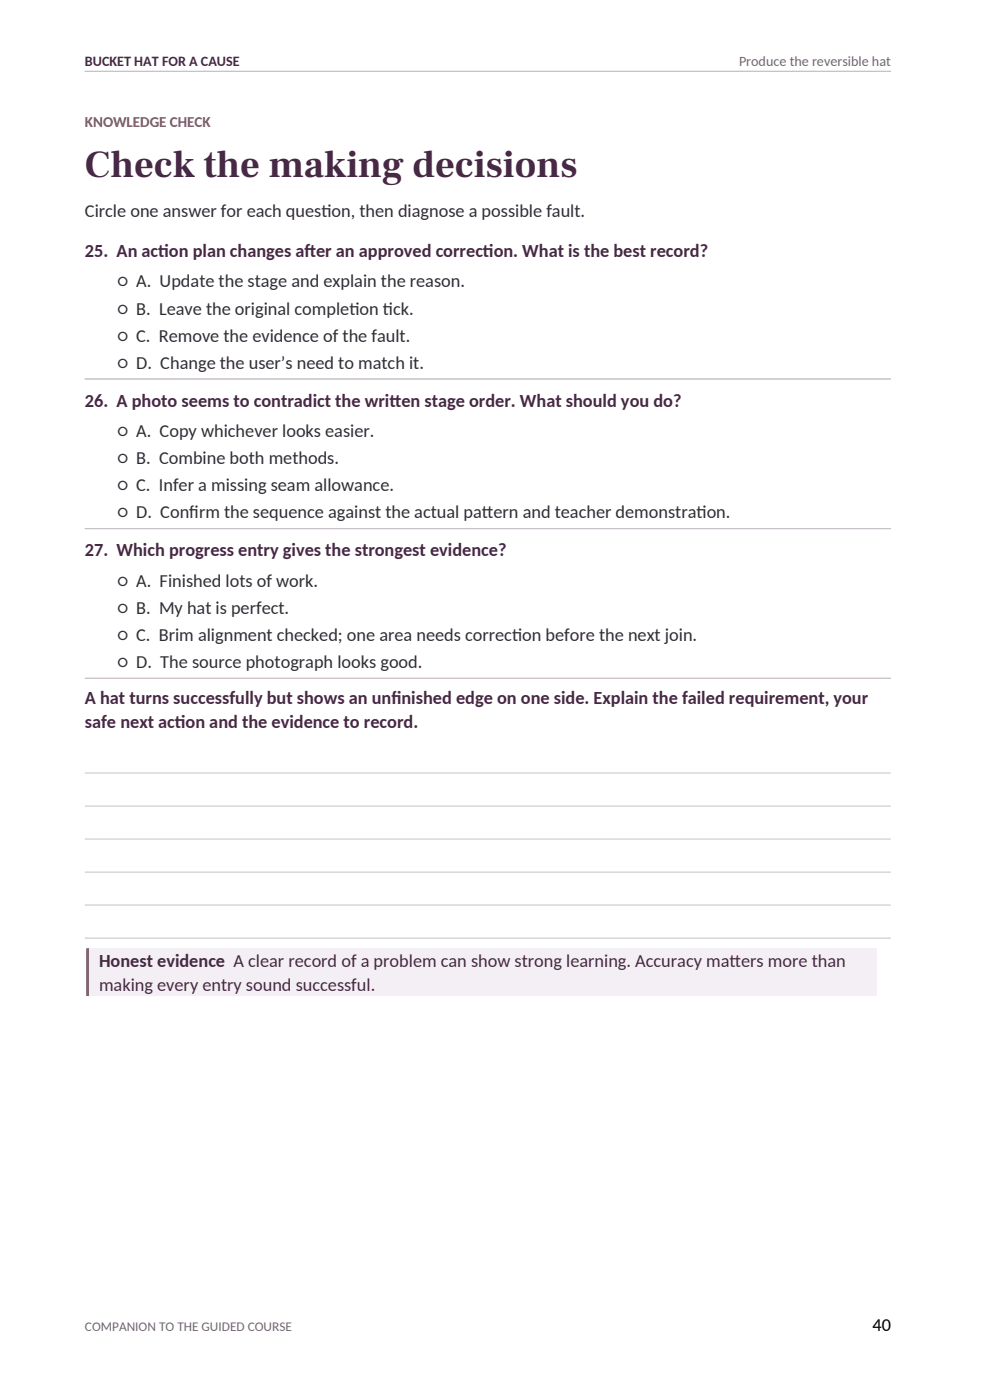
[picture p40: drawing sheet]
<svg xmlns="http://www.w3.org/2000/svg" width="210mm" height="297mm" viewBox="0 0 210 297" stroke-linecap="round" stroke-linejoin="round" font-family="sans-serif">
<defs><g id="words">
<text font-size="8.1" fill="#472845" x="18" y="37.6">Check the making decisions</text>
<g font-size="3.9" fill="#302e35">
<text x="18" y="45.9">Circle one answer for each quest</text>
<text x="68.2" y="45.9">ion, then diagnose a possible fault.</text>
<text x="25" y="61">○ A. Update the stage and explain the reason.</text>
<text x="25" y="66.7">○ B. Leave the original complet</text>
<text x="74.1" y="66.7">ion t</text>
<text x="81.2" y="66.7">ick.</text>
<text x="25" y="72.5">○ C. Remove the evidence of the fault.</text>
<text x="25" y="78.2">○ D. Change the user’s need to match it.</text>
<text x="25" y="92.7">○ A. Copy whichever looks easier.</text>
<text x="25" y="98.5">○ B. Combine both methods.</text>
<text x="25" y="104.2">○ C. Infer a missing seam allowance.</text>
<text x="25" y="110">○ D. Conf</text>
<text x="40.2" y="110">irm the sequence against the actual pat</text>
<text x="102.2" y="110">tern and teacher demonstrat</text>
<text x="147.7" y="110">ion.</text>
<text x="25" y="124.5">○ A. Finished lots of work.</text>
<text x="25" y="130.2">○ B. My hat is perfect.</text>
<text x="25" y="136">○ C. Brim alignment checked; one area needs correct</text>
<text x="108.6" y="136">ion before the next join.</text>
<text x="25" y="141.7">○ D. The source photograph looks good.</text>
</g>
<g font-size="3.9" fill="#472845">
<text x="18" y="54.5">25. An act</text>
<text x="33.6" y="54.5">ion plan changes af</text>
<text x="64.6" y="54.5">ter an approved correct</text>
<text x="102.5" y="54.5">ion. What is the best record?</text>
<text x="18" y="86.3">26. A photo seems to contradict the writ</text>
<text x="82.6" y="86.3">ten stage order. What should you do?</text>
<text x="18" y="118">27. Which progress entry gives the strongest evidence?</text>
<text x="18" y="149.4">A hat turns successfully but shows an unf</text>
<text x="83" y="149.4">inished edge on one side. Explain the failed requirement, your</text>
<text x="18" y="154.5">safe next act</text>
<text x="37.1" y="154.5">ion and the evidence to record.</text>
<text x="21" y="205.2">Honest evidence A clear record of a problem can show strong learning. Accuracy mat</text>
<text x="154.8" y="205.2">ters more than</text>
<text x="21" y="210.3">making every entry sound successful.</text>
</g>
<text font-size="3.9" x="185.1" y="282.5">40</text>
<text font-size="3.2" fill="#986139" x="18" y="27">KNOWLEDGE CHECK</text>
<text font-size="3" fill="#472845" x="18" y="14">BUCKET HAT FOR A CAUSE</text>
<text font-size="3" fill="#726571" x="156.8" y="14">Produce the reversible hat</text>
<text font-size="2.8" fill="#726571" x="18" y="282.5">COMPANION TO THE GUIDED COURSE</text>
</g></defs>
<g fill="#f4eff4">
<path d="M18.3 201.2h167.7v10.1h-167.7z" fill-rule="evenodd"/>
<path d="M18.3 201.2h167.7v10.1h-167.7z" fill-rule="evenodd"/>
</g>
<path d="M18 15.1h171M18 80.4h171M18 112.1h171M18 143.9h171M18 164h171M18 171h171M18 178h171M18 185h171M18 192h171M18 199h171" fill="none" stroke="#c9c0c9" stroke-width=".21"/>
<path d="M18.6 201.2v10.1" fill="none" stroke="#986139" stroke-width=".53"/>
<use href="#words"/>
</svg>
